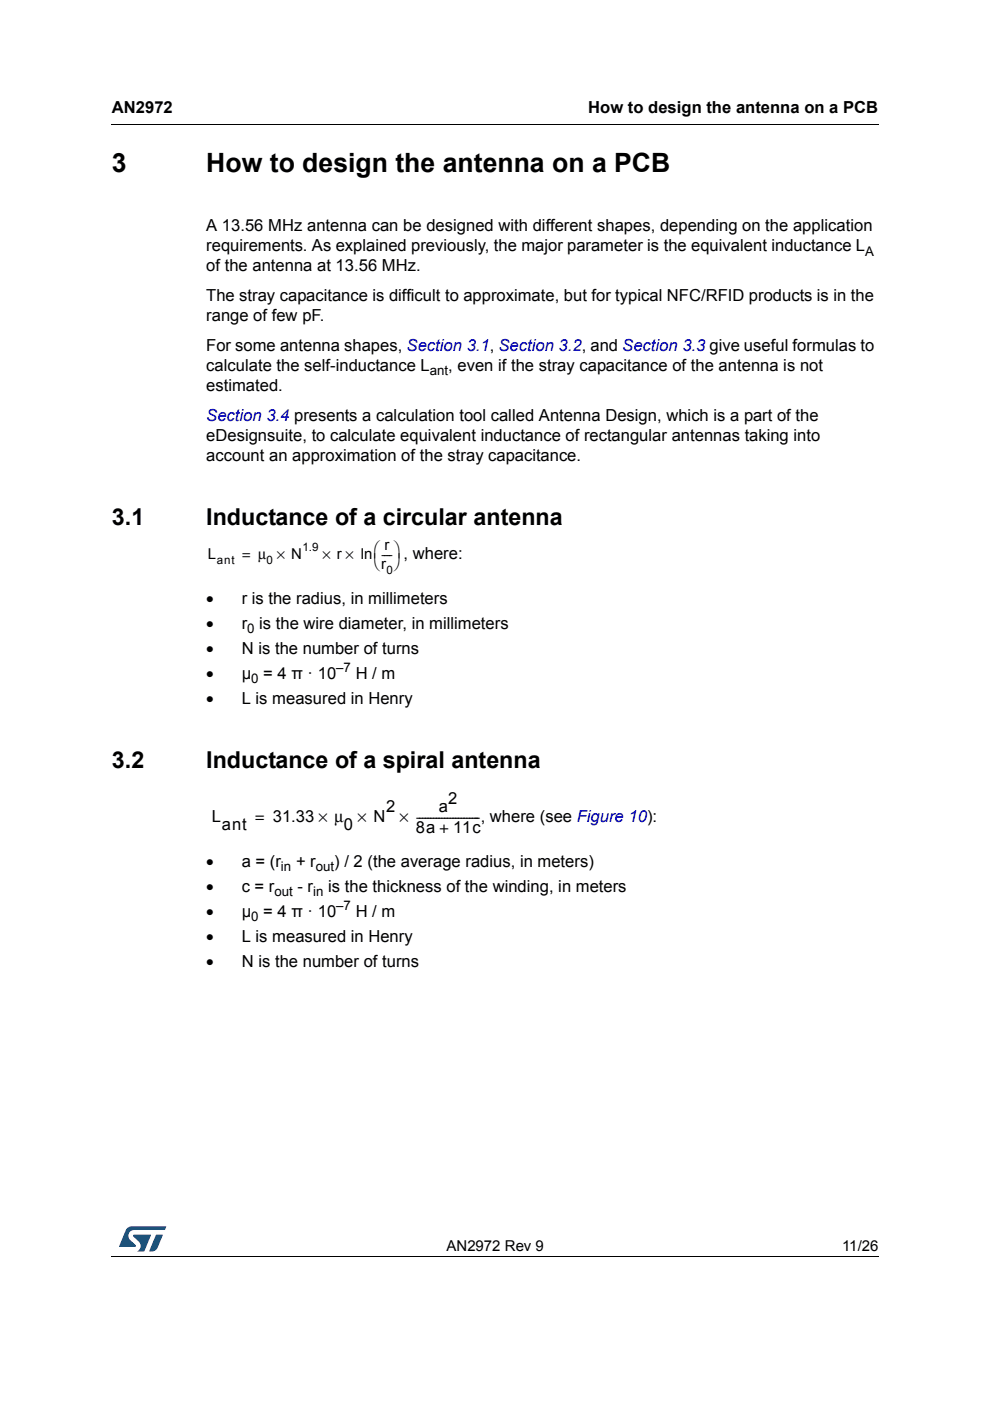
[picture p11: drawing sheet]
<svg xmlns="http://www.w3.org/2000/svg" width="210mm" height="297mm" viewBox="0 0 210 297" stroke-linecap="round" stroke-linejoin="round" font-family="sans-serif">
<defs><g id="words">
<g font-size="5.6">
<text x="23.7" y="36.4">3</text>
<text x="43.7" y="36.4">How to design the antenna on a PCB</text>
</g>
<g font-size="4.9">
<text x="23.7" y="111.4">3.1</text>
<text x="43.7" y="111.4">Inductance of a circular antenna</text>
<text x="23.7" y="162.9">3.2</text>
<text x="43.7" y="162.9">Inductance of a spiral antenna</text>
</g>
<g font-size="3.5">
<text x="23.7" y="23.9">AN2972</text>
<text x="124.7" y="23.9">How to design the antenna on a PCB</text>
<text x="43.7" y="53.3">requirements. As explained previously, the major parameter is the equivalent inductance L</text>
<text x="43.7" y="49.1">A 13.56 MHz antenna can be designed with different shapes, depending on the application</text>
<text x="43.7" y="57.6">of the antenna at 13.56 MHz.</text>
<text x="43.7" y="63.9">The stray capacitance is difficult to approximate, but for typical NFC/RFID products is in the</text>
<text x="43.7" y="68.1">range of few pF.</text>
<text x="43.7" y="74.5">For some antenna shapes, Section 3.1, Section 3.2, and Section 3.3 give useful formulas to</text>
<text x="43.7" y="78.7">calculate the self-inductance L</text>
<text x="43.7" y="83">estimated.</text>
<text x="95" y="78.7">, even if the stray capacitance of the antenna is not</text>
<text x="43.7" y="93.5">eDesignsuite, to calculate equivalent inductance of rectangular antennas taking into</text>
<text x="43.7" y="97.8">account an approximation of the stray capacitance.</text>
<text x="43.7" y="128.1">•</text>
<text x="51.2" y="128.1">r is the radius, in millimeters</text>
<text x="43.7" y="133.4">•</text>
<text x="51.2" y="133.4">r</text>
<text x="54.9" y="133.4">is the wire diameter, in millimeters</text>
<text x="43.7" y="138.7">•</text>
<text x="43.7" y="144">•</text>
<text x="51.2" y="138.7">N is the number of turns</text>
<text x="51.2" y="144">µ</text>
<text x="55.8" y="144">= 4 π · 10</text>
<text x="75.4" y="144">H / m</text>
<text x="43.7" y="149.3">•</text>
<text x="51.2" y="149.3">L is measured in Henry</text>
<text x="81.8" y="172.1">2</text>
<text x="93.1" y="172.3">a</text>
<text x="95" y="170.5">2</text>
<text x="44.9" y="174.3">L</text>
<text x="47" y="176">ant</text>
<text x="54.1" y="174.3">= 31.33 × μ</text>
<text x="72.9" y="176">0</text>
<text x="75.8" y="174.3">× N</text>
<text x="84.7" y="174.3">× -----------------------, where (see Figure 10):</text>
<text x="88.2" y="176.6">8a + 11c</text>
<text x="43.7" y="183.8">•</text>
<text x="51.2" y="183.8">a = (r</text>
<text x="62.8" y="183.8">+ r</text>
<text x="70.9" y="183.8">) / 2 (the average radius, in meters)</text>
<text x="43.7" y="189.1">•</text>
<text x="51.2" y="189.1">c = r</text>
<text x="63.1" y="189.1">- r</text>
<text x="69.6" y="189.1">is the thickness of the winding, in meters</text>
<text x="43.7" y="194.4">•</text>
<text x="51.2" y="194.4">µ</text>
<text x="55.8" y="194.4">= 4 π · 10</text>
<text x="75.4" y="194.4">H / m</text>
<text x="43.7" y="199.7">•</text>
<text x="51.2" y="199.7">L is measured in Henry</text>
<text x="43.7" y="205">•</text>
<text x="51.2" y="205">N is the number of turns</text>
</g>
<text font-size="3.5" fill="#00f" x="43.7" y="89.3">Section 3.4 presents a calculation tool called Antenna Design, which is a part of the</text>
<g font-size="3.2">
<text x="44.1" y="118.6">L</text>
<text x="51.4" y="118.6">= μ × N</text>
<text x="68.3" y="118.6">× r × ln ---- , where:</text>
<text x="79.3" y="117.5">⎛ r ⎞</text>
<text x="79.3" y="120.2">⎝r ⎠</text>
<text x="94.7" y="265.1">AN2972 Rev 9</text>
<text x="178.5" y="265.1">11/26</text>
</g>
<g font-size="2.8">
<text x="183.4" y="54.2">A</text>
<text x="91.1" y="79.6">ant</text>
<text x="52.4" y="134.3">0</text>
<text x="71.3" y="142.6">–7</text>
<text x="53.3" y="144.9">0</text>
<text x="59.6" y="184.7">in</text>
<text x="67" y="184.7">out</text>
<text x="58.2" y="190">out</text>
<text x="66.4" y="190">in</text>
<text x="53.3" y="195.3">0</text>
<text x="71.3" y="193">–7</text>
</g>
<g font-size="2.5">
<text x="46" y="119.6">ant</text>
<text x="56.5" y="119.6">0</text>
<text x="64.1" y="116.8">1.9</text>
<text x="82" y="121.6">0</text>
</g>
</g></defs>
<path d="M23.6 26.2l.1 .2zM23.6 266.3l.1 .1z" fill="#000"/>
<path d="M23.7 26.3h162.6M23.7 266.3h162.6" fill="none" stroke="#000" stroke-width=".21"/>
<path d="M25.2 260h10v5.3h-10z" fill="#fff"/>
<g fill="#005189">
<path d="M26.9 260.5l1-.5 7.3 .1-.3 .7h-6.4a1.31 1.31 0 0 0-1.3 1.1 1.31 1.31 0 0 0 .8 1.4l.7 .7 .1 .3-3.5 .1z"/>
<path d="M33.1 261.8h1.4l-.6 1.6a2.16 2.16 0 0 1-1.3 1.9l-1-.1z"/>
<path d="M28.3 261.8l3.7 .1-1.4 3.3-1.5 .1a1.43 1.43 0 0 0 .6-1.7l-1.4-1.4z"/>
</g>
<use href="#words"/>
</svg>
